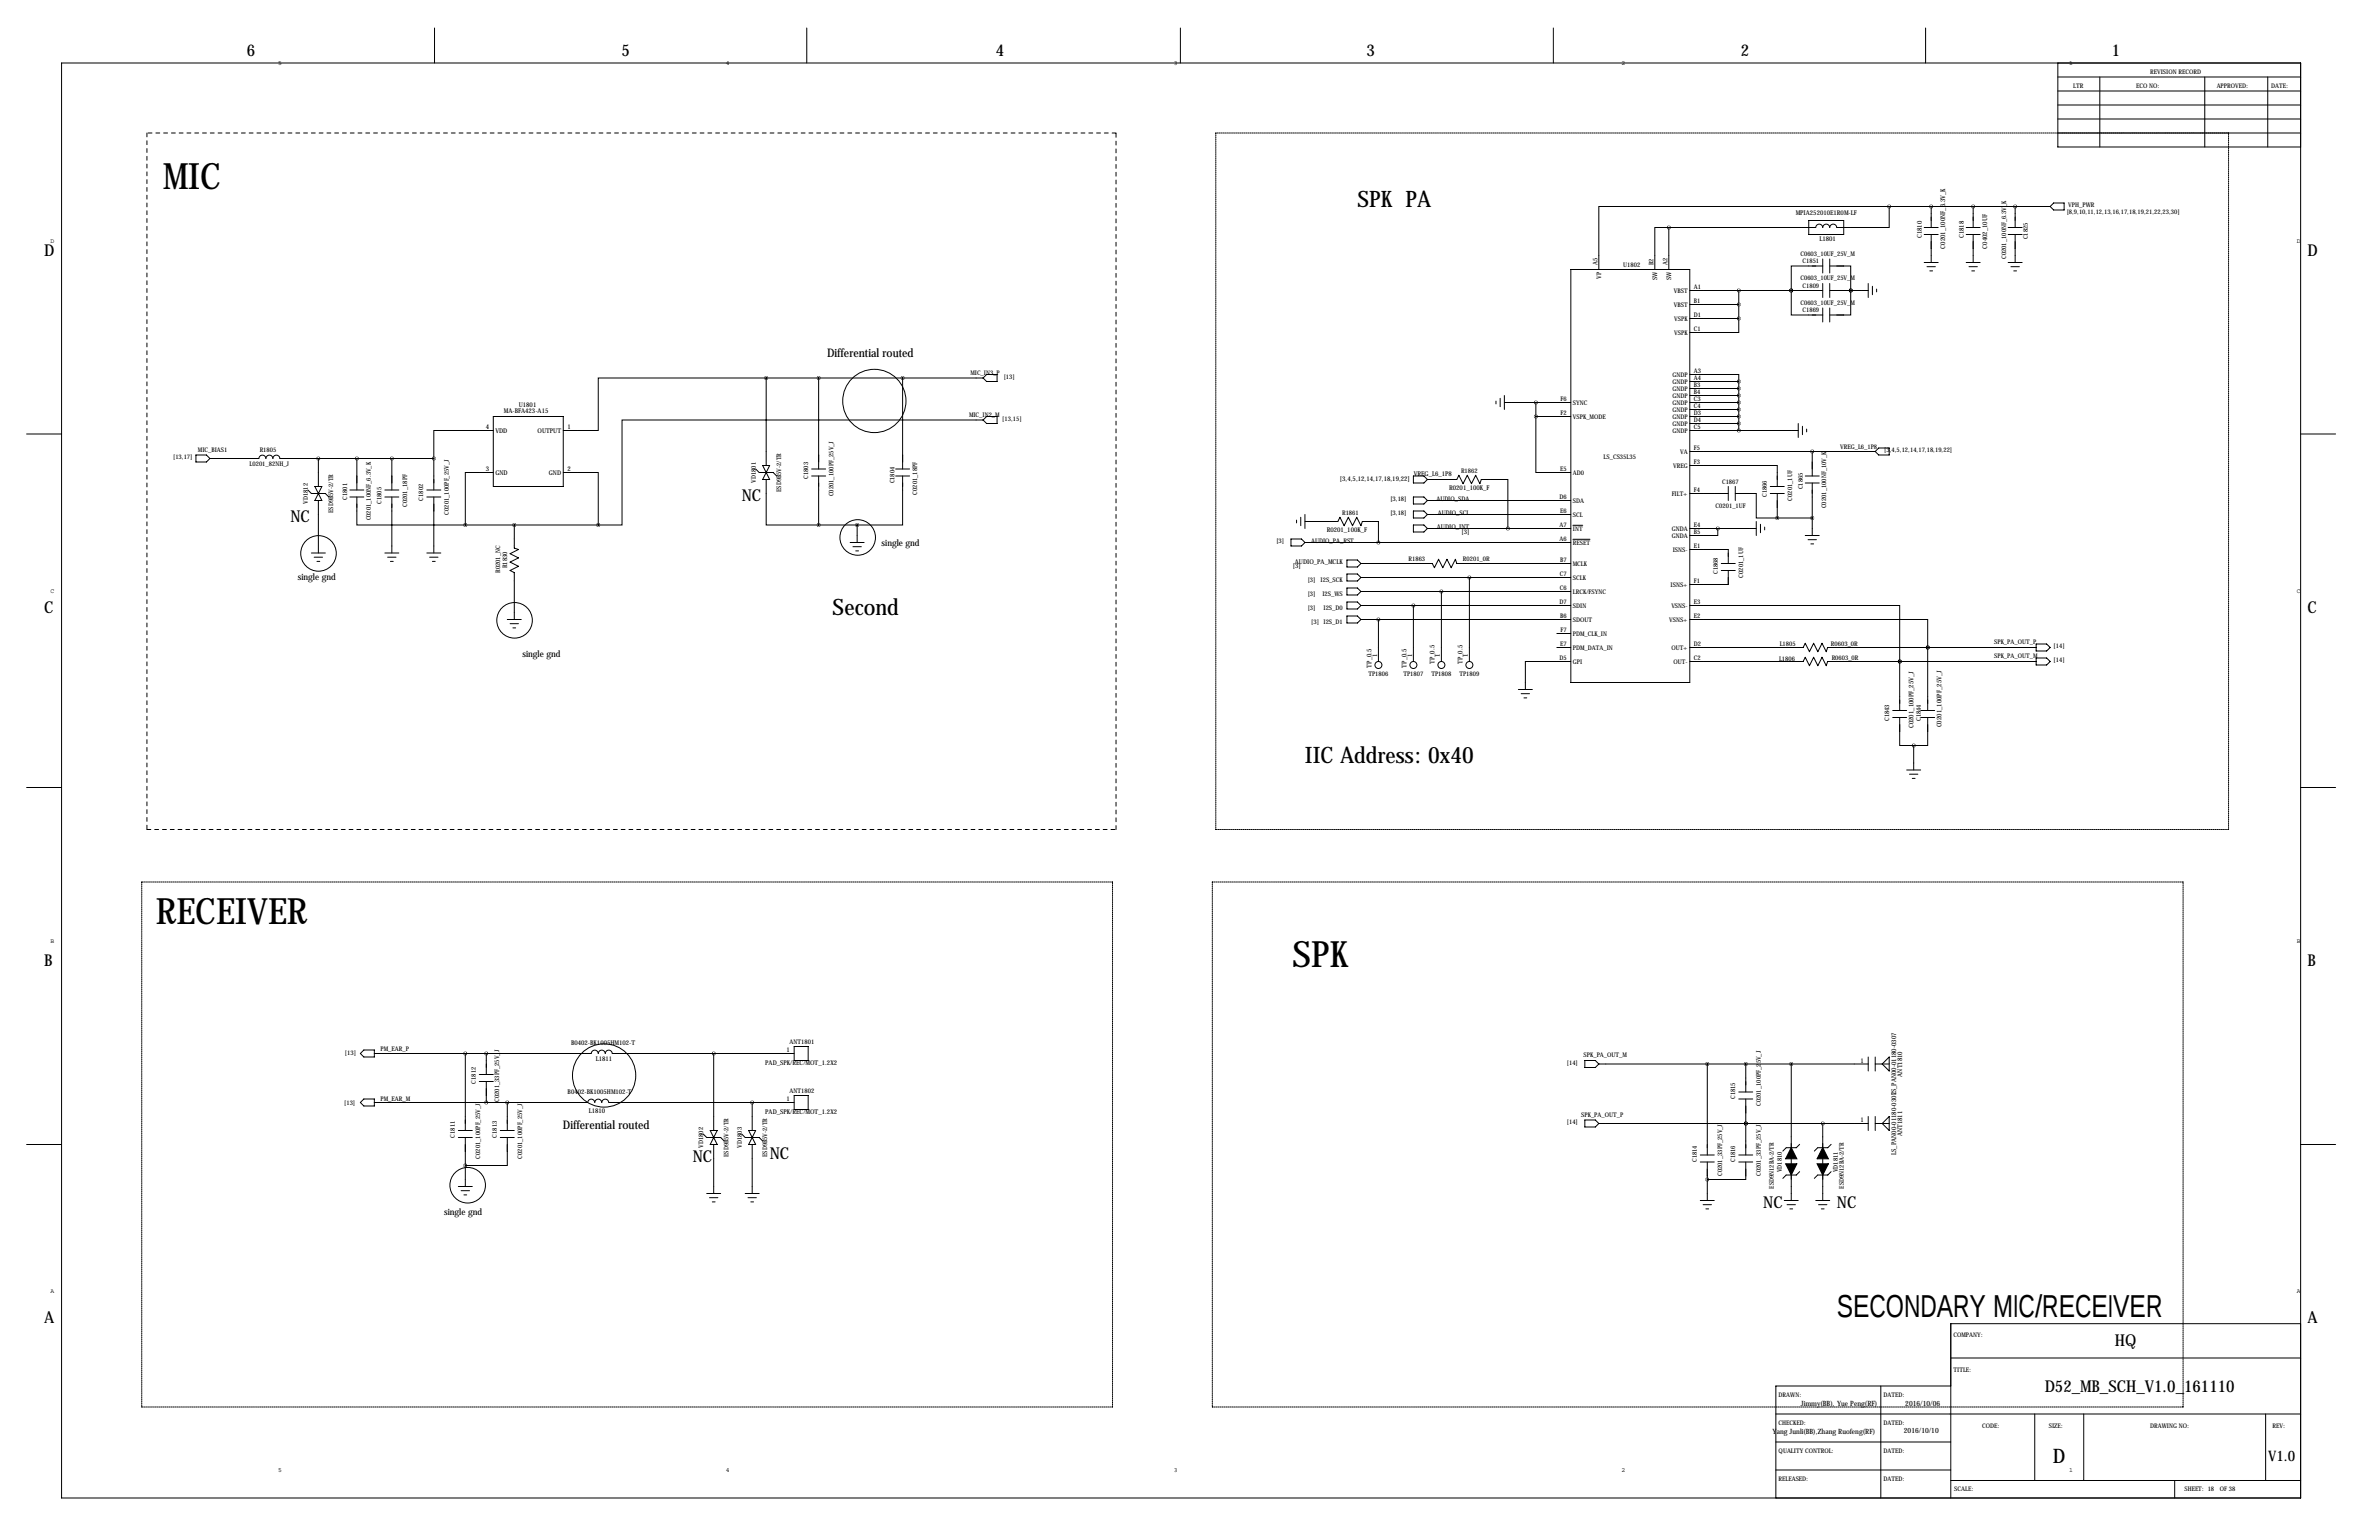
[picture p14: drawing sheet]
<svg xmlns="http://www.w3.org/2000/svg" width="864mm" height="559mm" viewBox="0 0 864 559" stroke-linecap="round" stroke-linejoin="round" font-family="sans-serif">
<defs><g id="words">
<g font-size="13.2">
<text x="59.1" y="68.6">MIC</text>
<text x="56.5" y="335.3">RECEIVER</text>
<text x="469.1" y="350.8">SPK</text>
</g>
<text font-size="11.5" x="666.7" y="478">SECONDARY MIC/RECEIVER</text>
<g font-size="8.2">
<text x="492.8" y="75.2">SPK PA</text>
<text x="302.3" y="223">Second</text>
<text x="473.7" y="276.9">IIC Address: 0x40</text>
</g>
<text font-size="7.3" x="745.2" y="530.9">D</text>
<g font-size="5.9">
<text x="89.7" y="20.3">6</text>
<text x="225.6" y="20.3">5</text>
<text x="361.4" y="20.3">4</text>
<text x="496.1" y="20.3">3</text>
<text x="632" y="20.3">2</text>
<text x="766.6" y="20.3">1</text>
<text x="16" y="92.7">D</text>
<text x="837.7" y="92.7">D</text>
<text x="269.2" y="181.6">NC</text>
<text x="105.4" y="189.2">NC</text>
<text x="16" y="222.3">C</text>
<text x="837.7" y="222.3">C</text>
<text x="16" y="350.5">B</text>
<text x="837.7" y="350.5">B</text>
<text x="251.5" y="421.6">NC</text>
<text x="279.4" y="420.4">NC</text>
<text x="640.1" y="438.1">NC</text>
<text x="666.7" y="438.1">NC</text>
<text x="16" y="480.1">A</text>
<text x="837.7" y="480.1">A</text>
<text x="767.7" y="488.5">HQ</text>
<text x="742.3" y="505">D52_MB_SCH_V1.0_161110</text>
</g>
<text font-size="5.3" x="823.3" y="530.2">V1.0</text>
<g font-size="4.3">
<text x="300.2" y="129.5">Differential routed</text>
<text x="204.4" y="409.5">Differential routed</text>
</g>
<g font-size="3.3">
<text x="320" y="198.1">single gnd</text>
<text x="108.1" y="210.6">single gnd</text>
<text x="189.7" y="238.6">single gnd</text>
<text x="161.2" y="441">single gnd</text>
</g>
<g font-size="2.6">
<text x="653.7" y="510.2">Jimmy(BB), Yue Peng(RF)</text>
<text x="691.6" y="510.2">2016/10/06</text>
<text x="643.5" y="520.4">Yang Junli(BB),Zhang Ruofeng(RF)</text>
<text x="691.1" y="520.1">2016/10/10</text>
</g>
<g font-size="2.4">
<text x="651.9" y="77.9">MPIA252010E1R0M-LF</text>
<text x="660.5" y="87.4">L1801</text>
<text x="697.6" y="86.4" transform="rotate(-90 697.6 86.4)">C1810</text>
<text x="712.9" y="86.4" transform="rotate(-90 712.9 86.4)">C1818</text>
<text x="706.1" y="90.2" transform="rotate(-90 706.1 90.2)">C0201_100NF_6.3V_K</text>
<text x="721.4" y="90.2" transform="rotate(-90 721.4 90.2)">C0402_10UF</text>
<text x="182.9" y="149.7">MA-BFA423-A15</text>
<text x="188.3" y="147.6">U1801</text>
<text x="176.3" y="155.7">4</text>
<text x="206" y="155.7">1</text>
<text x="179.8" y="157">VDD</text>
<text x="195.1" y="157">OUTPUT</text>
<text x="176.3" y="170.9">3</text>
<text x="179.8" y="172.3">GND</text>
<text x="199.2" y="172.3">GND</text>
<text x="206" y="170.9">2</text>
<text x="513.2" y="172.7">VREG_L6_1P8</text>
<text x="486.4" y="174.4">[3,4,5,12,14,17,18,19,22]</text>
<text x="526.1" y="177.8">R0201_100K_F</text>
<text x="521.6" y="191.8">AUDIO_INT</text>
<text x="481.6" y="193">R0201_100K_F</text>
<text x="530.5" y="193.9">[3]</text>
<text x="469.3" y="206.1">[3]</text>
<text x="470" y="204.5">AUDIO_PA_MCLK</text>
<text x="499.9" y="238.5" transform="rotate(-90 499.9 238.5)">1</text>
<text x="512.6" y="238.5" transform="rotate(-90 512.6 238.5)">1</text>
<text x="522.7" y="238.5" transform="rotate(-90 522.7 238.5)">1</text>
<text x="532.9" y="238.5" transform="rotate(-90 532.9 238.5)">1</text>
<text x="497.8" y="242.2" transform="rotate(-90 497.8 242.2)">TP_0.5</text>
<text x="510.5" y="242.2" transform="rotate(-90 510.5 242.2)">TP_0.5</text>
<text x="520.7" y="241" transform="rotate(-90 520.7 241)">TP_0.5</text>
<text x="530.9" y="241" transform="rotate(-90 530.9 241)">TP_0.5</text>
<text x="704.8" y="263.9" transform="rotate(-90 704.8 263.9)">C0201_100PF_25V_J</text>
<text x="694.6" y="264.2" transform="rotate(-90 694.6 264.2)">C0201_100PF_25V_J</text>
<text x="207.3" y="379.1">B0402-BK1005HM102-T</text>
<text x="285.5" y="381.8">1</text>
<text x="216.3" y="384.8">L1811</text>
<text x="277.8" y="386.5">PAD_SPK/REC/MOT_1.2X2</text>
<text x="675.4" y="385.6">1</text>
<text x="690.5" y="390.7" transform="rotate(-90 690.5 390.7)">ANT1810</text>
<text x="206.1" y="396.9">B0402-BK1005HM102-T</text>
<text x="285.5" y="399.5">1</text>
<text x="688.3" y="397.5" transform="rotate(-90 688.3 397.5)">LS_PAN00-01180-0307</text>
<text x="213.7" y="403.9">L1810</text>
<text x="277.8" y="404.3">PAD_SPK/REC/MOT_1.2X2</text>
<text x="675.4" y="407.2">1</text>
<text x="690.5" y="412.3" transform="rotate(-90 690.5 412.3)">ANT1811</text>
<text x="688.3" y="419.1" transform="rotate(-90 688.3 419.1)">LS_PAN00-01180-0307</text>
</g>
<g font-size="2.3">
<text x="100.9" y="23.5">5</text>
<text x="263.5" y="23.5">4</text>
<text x="426.1" y="23.5">3</text>
<text x="588.6" y="23.5">2</text>
<text x="751.2" y="23.5">1</text>
<text x="780.5" y="26.7">REVISION RECORD</text>
<text x="752.6" y="31.8">LTR</text>
<text x="775.5" y="31.8">ECO NO:</text>
<text x="804.7" y="31.8">APPROVED:</text>
<text x="824.5" y="31.8">DATE:</text>
<text x="750.2" y="77.6">[8,9,10,11,12,13,16,17,18,19,21,22,23,30]</text>
<text x="750.8" y="74.9">VPH_PWR</text>
<text x="18.4" y="88.3">D</text>
<text x="736.2" y="86.9" transform="rotate(-90 736.2 86.9)">C1825</text>
<text x="833.7" y="88.3">D</text>
<text x="653.6" y="92.7">C0603_10UF_25V_M</text>
<text x="654.3" y="95.6">C1851</text>
<text x="728.2" y="94" transform="rotate(-90 728.2 94)">C0201_100NF_6.3V_K</text>
<text x="579.9" y="96.3" transform="rotate(-90 579.9 96.3)">A5</text>
<text x="581.2" y="101.1" transform="rotate(-90 581.2 101.1)">VP</text>
<text x="589.3" y="97">U1802</text>
<text x="600.2" y="96.3" transform="rotate(-90 600.2 96.3)">B2</text>
<text x="601.5" y="101.6" transform="rotate(-90 601.5 101.6)">SW</text>
<text x="605.3" y="96.3" transform="rotate(-90 605.3 96.3)">A2</text>
<text x="606.6" y="101.6" transform="rotate(-90 606.6 101.6)">SW</text>
<text x="653.6" y="101.6">C0603_10UF_25V_M</text>
<text x="607.6" y="106.2">VBST</text>
<text x="614.9" y="104.9">A1</text>
<text x="654.3" y="104.5">C1809</text>
<text x="607.6" y="111.3">VBST</text>
<text x="614.9" y="110">B1</text>
<text x="653.6" y="110.5">C0603_10UF_25V_M</text>
<text x="654.3" y="113.4">C1869</text>
<text x="607.8" y="116.4">VSPK</text>
<text x="614.9" y="115.1">D1</text>
<text x="607.8" y="121.5">VSPK</text>
<text x="614.9" y="120.1">C1</text>
<text x="352.3" y="135.9">MIC_IN3_P</text>
<text x="364.3" y="137.5">[13]</text>
<text x="607.1" y="136.7">GNDP</text>
<text x="614.9" y="135.4">A3</text>
<text x="614.9" y="137.9">A4</text>
<text x="607.1" y="139.2">GNDP</text>
<text x="607.1" y="141.8">GNDP</text>
<text x="614.9" y="140.5">B3</text>
<text x="614.9" y="143">B4</text>
<text x="566.5" y="145.5">F6</text>
<text x="571" y="146.9">SYNC</text>
<text x="607.1" y="144.3">GNDP</text>
<text x="607.1" y="146.9">GNDP</text>
<text x="607.1" y="149.4">GNDP</text>
<text x="614.9" y="145.5">C3</text>
<text x="614.9" y="148.1">C4</text>
<text x="351.8" y="151.1">MIC_IN2_M</text>
<text x="363.9" y="152.7">[13,15]</text>
<text x="566.5" y="150.6">F2</text>
<text x="571" y="151.9">VSPK_MODE</text>
<text x="607.1" y="154.5">GNDP</text>
<text x="607.1" y="151.9">GNDP</text>
<text x="614.9" y="155.7">C5</text>
<text x="614.9" y="153.2">D4</text>
<text x="614.9" y="150.6">D3</text>
<text x="607.1" y="157">GNDP</text>
<text x="62.9" y="166.7">[13,17]</text>
<text x="71.9" y="163.8">MIC_BIAS1</text>
<text x="94.3" y="163.8">R1805</text>
<text x="582.1" y="166.5">LS_CS35L35</text>
<text x="609.9" y="164.6">VA</text>
<text x="614.9" y="163.3">F5</text>
<text x="668" y="162.9">VREG_L6_1P8</text>
<text x="684" y="164.2">[3,4,5,12,14,17,18,19,22]</text>
<text x="90.6" y="169.3">L0201_82NH_J</text>
<text x="293.4" y="173.7" transform="rotate(-90 293.4 173.7)">C1803</text>
<text x="530.4" y="171.4">R1862</text>
<text x="566.3" y="170.9">E5</text>
<text x="571" y="172.3">AD0</text>
<text x="607.4" y="169.7">VREG</text>
<text x="614.9" y="168.4">F3</text>
<text x="274.3" y="175.2" transform="rotate(-90 274.3 175.2)">VD1801</text>
<text x="283.6" y="178.5" transform="rotate(-90 283.6 178.5)">ESD9B5V-2/TR</text>
<text x="324.7" y="175.4" transform="rotate(-90 324.7 175.4)">C1804</text>
<text x="332.9" y="179.5" transform="rotate(-90 332.9 179.5)">C0201_18PF</text>
<text x="606.9" y="179.9">FILT+</text>
<text x="614.9" y="178.6">F4</text>
<text x="625.1" y="175.6">C1867</text>
<text x="654.4" y="177.5" transform="rotate(-90 654.4 177.5)">C1865</text>
<text x="111.8" y="182.8" transform="rotate(-90 111.8 182.8)">VD1812</text>
<text x="126.1" y="181.3" transform="rotate(-90 126.1 181.3)">C1801</text>
<text x="138.4" y="182.8" transform="rotate(-90 138.4 182.8)">C1805</text>
<text x="147.9" y="184" transform="rotate(-90 147.9 184)">C0201_18PF</text>
<text x="153.7" y="181.6" transform="rotate(-90 153.7 181.6)">C1802</text>
<text x="302.6" y="180.1" transform="rotate(-90 302.6 180.1)">C0201_100PF_25V_J</text>
<text x="504.7" y="182">[3,18]</text>
<text x="521.4" y="181.6">AUDIO_SDA</text>
<text x="566.1" y="181.1">D6</text>
<text x="571" y="182.4">SDA</text>
<text x="622.8" y="184.1">C0201_1UF</text>
<text x="641.3" y="180.3" transform="rotate(-90 641.3 180.3)">C1866</text>
<text x="650.6" y="181.6" transform="rotate(-90 650.6 181.6)">C0201_1UF</text>
<text x="662.9" y="184.4" transform="rotate(-90 662.9 184.4)">C0201_100NF_10V_K</text>
<text x="121" y="186.1" transform="rotate(-90 121 186.1)">ESD9B5V-2/TR</text>
<text x="134.6" y="188.9" transform="rotate(-90 134.6 188.9)">C0201_100NF_6.3V_K</text>
<text x="162.9" y="186.7" transform="rotate(-90 162.9 186.7)">C0201_100PF_25V_J</text>
<text x="487.2" y="186.7">R1861</text>
<text x="504.7" y="187">[3,18]</text>
<text x="521.9" y="186.7">AUDIO_SCL</text>
<text x="566.1" y="191.3">A7</text>
<text x="566.3" y="186.2">E6</text>
<text x="571" y="187.5">SCL</text>
<text x="614.9" y="191.3">E4</text>
<text x="463.3" y="197.2">[3]</text>
<text x="475.9" y="196.8">AUDIO_PA_RST</text>
<text x="566.1" y="196.3">A6</text>
<text x="571" y="197.7">RESET</text>
<text x="571" y="192.6">INT</text>
<text x="606.9" y="192.6">GNDA</text>
<text x="606.9" y="195.1">GNDA</text>
<text x="614.9" y="193.8">B5</text>
<text x="511.3" y="203.5">R1863</text>
<text x="531.1" y="203.5">R0201_0R</text>
<text x="566.3" y="204">B7</text>
<text x="607.2" y="200.2">ISNS-</text>
<text x="614.9" y="198.9">E1</text>
<text x="181.6" y="208" transform="rotate(-90 181.6 208)">R0201_NC</text>
<text x="184.1" y="206.2" transform="rotate(-90 184.1 206.2)">R1830</text>
<text x="566.2" y="209">C7</text>
<text x="571" y="205.3">MCLK</text>
<text x="623.6" y="208.3" transform="rotate(-90 623.6 208.3)">C1868</text>
<text x="632.8" y="209.6" transform="rotate(-90 632.8 209.6)">C0201_1UF</text>
<text x="18.4" y="215.3">C</text>
<text x="474.8" y="211.2">[3]</text>
<text x="479.4" y="211.2">I2S_SCK</text>
<text x="566.2" y="214.1">C6</text>
<text x="571" y="215.4">LRCK/FSYNC</text>
<text x="571" y="210.4">SCLK</text>
<text x="606.5" y="212.9">ISNS+</text>
<text x="614.9" y="211.6">F1</text>
<text x="833.7" y="215.3">C</text>
<text x="474.8" y="221.3">[3]</text>
<text x="474.8" y="216.2">[3]</text>
<text x="480" y="216.2">I2S_WS</text>
<text x="480.4" y="221.3">I2S_D0</text>
<text x="566.1" y="219.2">D7</text>
<text x="571" y="220.5">SDIN</text>
<text x="606.7" y="220.5">VSNS-</text>
<text x="614.9" y="219.2">E3</text>
<text x="476" y="226.4">[3]</text>
<text x="480.4" y="226.4">I2S_D1</text>
<text x="566.3" y="224.3">B6</text>
<text x="571" y="225.6">SDOUT</text>
<text x="605.9" y="225.6">VSNS+</text>
<text x="614.9" y="224.3">E2</text>
<text x="566.5" y="229.4">F7</text>
<text x="571" y="230.7">PDM_CLK_IN</text>
<text x="723.9" y="233.7">SPK_PA_OUT_P</text>
<text x="566.1" y="239.5">D5</text>
<text x="566.3" y="234.4">E7</text>
<text x="571" y="235.8">PDM_DATA_IN</text>
<text x="606.7" y="235.8">OUT+</text>
<text x="614.9" y="239.5">C2</text>
<text x="614.9" y="234.4">D2</text>
<text x="645.8" y="239.8">L1806</text>
<text x="646.1" y="234.4">L1805</text>
<text x="664.7" y="234.4">R0603_0R</text>
<text x="664.9" y="239.5">R0603_0R</text>
<text x="723.9" y="238.8">SPK_PA_OUT_M</text>
<text x="745.5" y="235.3">[14]</text>
<text x="496.8" y="245.1">TP1806</text>
<text x="509.5" y="245.1">TP1807</text>
<text x="519.6" y="245.1">TP1808</text>
<text x="529.8" y="245.1">TP1809</text>
<text x="571" y="240.8">GPI</text>
<text x="607.5" y="240.8">OUT-</text>
<text x="745.5" y="240.4">[14]</text>
<text x="685.8" y="261.6" transform="rotate(-90 685.8 261.6)">C1843</text>
<text x="697.2" y="261.6" transform="rotate(-90 697.2 261.6)">C1844</text>
<text x="18.4" y="342.3">B</text>
<text x="833.7" y="342.3">B</text>
<text x="125.2" y="383">[13]</text>
<text x="138.2" y="381.4">PM_EAR_P</text>
<text x="286.7" y="378.7">ANT1801</text>
<text x="574.9" y="383.5">SPK_PA_OUT_M</text>
<text x="568.8" y="386.4">[14]</text>
<text x="172.7" y="393.2" transform="rotate(-90 172.7 393.2)">C1812</text>
<text x="125" y="401">[13]</text>
<text x="138.2" y="399.6">PM_EAR_M</text>
<text x="181.2" y="399.8" transform="rotate(-90 181.2 399.8)">C0201_33PF_25V_J</text>
<text x="286.7" y="396.5">ANT1802</text>
<text x="629.9" y="398.8" transform="rotate(-90 629.9 398.8)">C1815</text>
<text x="639.2" y="401.3" transform="rotate(-90 639.2 401.3)">C0201_100PF_25V_J</text>
<text x="574" y="405.1">SPK_PA_OUT_P</text>
<text x="165.1" y="412.8" transform="rotate(-90 165.1 412.8)">C1811</text>
<text x="180.3" y="412.8" transform="rotate(-90 180.3 412.8)">C1813</text>
<text x="568.8" y="408">[14]</text>
<text x="255.3" y="416.5" transform="rotate(-90 255.3 416.5)">VD1802</text>
<text x="264.5" y="419.8" transform="rotate(-90 264.5 419.8)">ESD9B5V-2/TR</text>
<text x="269.2" y="416.5" transform="rotate(-90 269.2 416.5)">VD1803</text>
<text x="278.5" y="419.8" transform="rotate(-90 278.5 419.8)">ESD9B5V-2/TR</text>
<text x="174.3" y="420.4" transform="rotate(-90 174.3 420.4)">C0201_100PF_25V_J</text>
<text x="189.6" y="420.4" transform="rotate(-90 189.6 420.4)">C0201_100PF_25V_J</text>
<text x="615.9" y="421.6" transform="rotate(-90 615.9 421.6)">C1814</text>
<text x="629.9" y="421.6" transform="rotate(-90 629.9 421.6)">C1816</text>
<text x="646.8" y="425.4" transform="rotate(-90 646.8 425.4)">VD1810</text>
<text x="667.1" y="425.4" transform="rotate(-90 667.1 425.4)">VD1811</text>
<text x="625.2" y="426.7" transform="rotate(-90 625.2 426.7)">C0201_33PF_25V_J</text>
<text x="639.2" y="426.7" transform="rotate(-90 639.2 426.7)">C0201_33PF_25V_J</text>
<text x="643.9" y="431.3" transform="rotate(-90 643.9 431.3)">ESD9N12BA-2/TR</text>
<text x="669.3" y="431.3" transform="rotate(-90 669.3 431.3)">ESD9N12BA-2/TR</text>
<text x="18.4" y="469.3">A</text>
<text x="833.7" y="469.3">A</text>
<text x="709.2" y="485.1">COMPANY:</text>
<text x="709.2" y="497.8">TITLE:</text>
<text x="645.7" y="506.7">DRAWN:</text>
<text x="683.8" y="506.7">DATED:</text>
<text x="645.7" y="516.9">CHECKED:</text>
<text x="683.8" y="516.9">DATED:</text>
<text x="719.6" y="518.2">CODE:</text>
<text x="743.7" y="518.2">SIZE:</text>
<text x="780.5" y="518.2">DRAWING NO:</text>
<text x="825" y="518.2">REV:</text>
<text x="645.7" y="527">QUALITY CONTROL:</text>
<text x="683.8" y="527">DATED:</text>
<text x="100.9" y="534">5</text>
<text x="263.5" y="534">4</text>
<text x="426.1" y="534">3</text>
<text x="588.6" y="534">2</text>
<text x="645.7" y="537.2">RELEASED:</text>
<text x="683.8" y="537.2">DATED:</text>
<text x="751.2" y="534">1</text>
<text x="709.4" y="541">SCALE:</text>
<text x="793" y="541">SHEET: 18</text>
<text x="805.8" y="541">OF 38</text>
</g>
</g></defs>
<path d="M441.4 48.3v252.7M809 48.3h-367.6M441.4 301h367.6M809 301v-252.7M51.5 320v190.5M403.9 320h-352.4M440.1 320v190.5M792.5 320h-352.4M51.5 510.5h352.4M403.9 510.5v-190.5M440.1 510.5h352.4M792.5 510.5v-190.5" fill="none" stroke="#000" stroke-width=".36" stroke-dasharray=".4 .4"/>
<path d="M53.3 48.3v252.7M405.1 48.3h-351.8M53.3 301h351.8M405.1 301v-252.7" fill="none" stroke="#000" stroke-width=".36" stroke-dasharray="1.4 1.4"/>
<g fill="none" stroke="#000" stroke-width=".36">
<path d="M157.7 10.2v12.7M292.9 10.2v12.7M428.5 10.2v12.7M563.9 10.2v12.7M699 10.2v12.7M22.4 22.9h812.8v520.7h-812.8zM747 22.9v30.4h88.2M747 38.1h88.2M747 33h88.2M747 27.9h88.2M762.3 27.9v25.4M800.4 27.9v25.4"/>
<path d="M823.2 27.9v25.4M747 48.3h88.2M747 43.2h88.2M685.8 74.9v7.7h-19.1a1.27 1.27 0 0 0-1.2-1.3 1.27 1.27 0 0 0-1.3 1.2M685.8 74.9h-105.4v22.9M685.8 74.9h58.4M701 74.9v7.7M716.3 74.9v7.7M731.5 74.9v7.7M745.5 73.7h3.8v2.5h-3.8l-1.3-1.3zM570.2 97.8h43.2v149.8h-43.2zM605.8 82.6h-5.1v15.2"/>
<path d="M605.8 82.6h53.3M605.8 82.6v15.2M656.6 80h12.7v5.1h-12.7zM659.1 82.5a1.27 1.27 0 0 1 1.3-1.2 1.27 1.27 0 0 1 1.3 1.3M661.7 96.5h-11.5v8.9M661.7 94v5.1M661.7 82.5a1.27 1.27 0 0 1 1.2-1.2 1.27 1.27 0 0 1 1.3 1.3M664.2 96.5h7.6v8.9M664.2 94v5.1M698.5 82.6h5.1M698.5 85.1h5.1M698.5 95.2h5.1"/>
<path d="M699.5 96.8h3.1M700.5 98.3h1M701 85.1v10.1M713.7 82.6h5.1M713.7 85.1h5.1M713.7 95.2h5.1M714.8 96.8h3M715.8 98.3h1M716.3 85.1v10.1M729 82.6h5.1M729 85.1h5.1M729 95.2h5.1"/>
<path d="M730 96.8h3M731 98.3h1M731.5 85.1v10.1M613.4 105.4h48.3M613.4 115.6h17.8M613.4 110.5h17.8M631.2 115.6v5h-17.8M631.2 105.4v10.2M650.2 105.4h.1M650.2 105.4v8.9h11.5M661.7 102.9v5M661.7 111.8v5"/>
<path d="M664.2 105.4h14M664.2 102.9v5M664.2 111.8v5M671.8 105.4h.1M671.8 105.4v8.9h-7.6M678.2 102.9v5M679.7 103.9v3M681.2 104.9v1M278.1 137.2h-60.9v19h-12.7M278.1 137.2v31.7M278.1 137.2h78.8M297.2 137.2v33"/>
<path d="M327.7 137.2v33M358.1 135.9h3.8v2.5h-3.8l-1.2-1.2zM613.4 135.9h17.8v2.5M613.4 138.4h17.8M631.2 138.4v17.8M9.7 157.5h12.7M179.1 156.2h-21.6v10.2M179.1 151.1h25.4v25.4h-25.4zM356.9 152.4h-131.1v38.1h-8.6M356.9 152.4l1.2-1.3h3.8v2.6h-3.8zM543.1 145.5v1.1M544.6 144.5v3.1"/>
<path d="M546.1 146.1h24.1M546.1 143.5v5.1M557.5 151.1v20.3h12.7M557.5 151.1h12.7M557.5 146.1v5M613.4 151.1h17.8M613.4 156.2h39.4M613.4 146.1h17.8M613.4 141h17.8M613.4 143.5h17.8M613.4 148.6h17.8M613.4 153.7h17.8"/>
<path d="M652.8 153.7v5.1M654.3 154.7v3M655.8 155.7v1M835.2 157.5h12.7M71.1 165.1h3.8l1.3 1.3-1.3 1.2h-3.8zM76.2 166.4h17.8a1.27 1.27 0 0 1 1.3-1.2 1.27 1.27 0 0 1 1.2 1.2 1.27 1.27 0 0 1 1.3-1.2 1.27 1.27 0 0 1 1.3 1.2 1.27 1.27 0 0 1 1.2-1.2 1.27 1.27 0 0 1 1.3 1.2h55.9M111.8 177.8l1.2 1.3h5.1l1.3 1.2M114.3 176.5h2.5l-2.5 5.1h2.5zM115.6 166.4v10.1M127 177.8h5.1M129.5 166.4v11.4M139.7 177.8h5.1"/>
<path d="M142.2 166.4v11.4M154.9 177.8h5.1M157.5 166.4v11.4M179.1 171.4h-10.2v19.1M204.5 171.4h12.7v19.1M274.3 170.2l1.3 1.2h5.1l1.2 1.3M276.9 168.9l2.5 5.1h-2.5l2.5-5.1zM278.1 174v16.5h19.1M294.6 172.7h5.1M294.6 170.2h5.1M297.2 172.7v17.8M325.1 172.7h5.1"/>
<path d="M325.1 170.2h5.1M327.7 172.7v17.8h-16.6M513.1 172.7h3.8l1.3 1.3-1.3 1.3h-3.8zM518.2 174h10.6l.8-1.5 1.5 3 1.5-3 1.6 3 1.5-3 1.5 3 .5-1.5h9.7v17.8M613.4 168.9h31.8v7.6M613.4 179.1h14M613.4 163.8h67.3M627.4 176.5v5.1M629.9 179.1h7.6v8.9h7.7M629.9 176.5v5.1M642.6 176.5h5.1M642.6 179.1h5.1"/>
<path d="M645.2 179.1v8.9M655.3 172.7h5.1M655.3 175.3h5.1M657.9 163.8v8.9M657.9 175.3v19M680.7 163.8l1.3-1.2h3.8v2.5h-3.8zM115.6 181.6v19.1M127 180.3h5.1M129.5 180.3v10.2h39.4M139.7 180.3h5.1M142.2 180.3v20.4M154.9 180.3h5.1"/>
<path d="M157.5 180.3v20.4M168.9 190.5h48.3M186.7 190.5v8.4l1.5 .5-3 1.5 3 1.5-3 1.6 3 1.5-3 1.5 1.5 .8v17M297.2 190.5h13.9M308.6 196.8h5.1M309.6 198.4h3.1M310.6 199.9h1.1M311.1 190.5v6.3M468.6 195.6h3.8l1.3 1.2-1.3 1.3h-3.8zM470.7 188.7v1M472.2 187.7v3.1M473.7 189.2h11.9l.8-1.5 1.5 3.1 1.6-3.1 1.5 3.1 1.5-3.1 1.5 3.1 .5-1.6h5.9v7.6"/>
<path d="M473.7 196.8h96.5M473.7 186.7v5.1M513.1 180.3h3.8l1.3 1.3-1.3 1.3h-3.8zM513.1 185.4h3.8l1.3 1.3-1.3 1.3h-3.8zM513.1 190.5h3.8l1.3 1.3-1.3 1.2h-3.8zM518.2 181.6h52M518.2 191.8h52M518.2 186.7h52M571 195.7h6.2M571 190.6h3.5M613.4 199.4h14v5.1M613.4 191.8h24.1"/>
<path d="M623.6 191.8v2.5h-10.2M637.5 189.2v5.1M639.1 190.2v3.1M640.6 191.3v1M645.2 188h12.7M655.3 194.3h5.1M656.3 195.8h3.1M657.4 197.4h1M113 200.7h5.1M114 202.2h3.1M115.1 203.7h1M139.7 200.7h5.1"/>
<path d="M140.7 202.2h3.1M141.7 203.7h1M154.9 200.7h5.1M156 202.2h3M157 203.7h1M488.9 203.2h3.9l1.2 1.3-1.2 1.2h-3.9zM488.9 208.3h3.9l1.2 1.3-1.2 1.2h-3.9zM488.9 213.4h3.9l1.2 1.2-1.2 1.3h-3.9zM488.9 218.4h3.9l1.2 1.3-1.2 1.3h-3.9zM494 219.7h76.2M494 214.6h76.2M494 204.5h25.9l.8 1.5 1.5-3.1 1.5 3.1 1.6-3.1 1.5 3.1 1.5-3.1 .5 1.6h41.4"/>
<path d="M494 209.6h76.2M513.1 219.7v20.3M523.2 214.6v25.4M533.4 209.6v30.4M613.4 219.7h76.2v20.3M624.8 204.5h5.1M624.8 207h5.1M627.4 207v5.1h-14M184.1 224.8h5.1M185.2 226.3h3M186.2 227.8h1M488.9 223.5h3.9l1.2 1.3-1.2 1.3h-3.9z"/>
<path d="M494 224.8h76.2M500.4 224.8v15.2M565.1 234.9h5.1M565.1 229.9h5.1M613.4 224.8h86.4v10.1M613.4 234.9h41.2l.7-1.5 1.5 3.1 1.6-3.1 1.5 3.1 1.5-3.1 1.5 3.1 .5-1.6h75.7M699.8 234.9h.1M699.8 234.9v22.9M739.1 233.7h3.8l1.3 1.2-1.3 1.3h-3.8zM739.1 238.8h3.8l1.3 1.2-1.3 1.3h-3.8zM551.2 250.2h5.1M552.2 251.7h3"/>
<path d="M553.2 253.2h1M570.2 240h-16.5v10.2M613.4 240h41.2l.7-1.5 1.5 3.1 1.6-3.1 1.5 3.1 1.5-3.1 1.5 3.1 .5-1.6h75.7M687.1 257.8h5M689.6 240h.1M689.6 240v17.8M697.2 257.8h5.1M687.1 260.3h5M689.6 260.3v10.2h5.1M692.1 279.4h5.1M694.7 270.5v8.9M697.2 260.3h5.1"/>
<path d="M699.8 260.3v10.2h-5.1M9.7 285.8h12.7M693.2 280.9h3M694.2 282.4h1M835.2 285.8h12.7M288.3 379.7h5.1v5.1h-5.1zM130.8 382.3l1.3-1.3h3.8v2.5h-3.8zM132.1 398.8h3.8v2.5h-3.8l-1.3-1.3zM135.9 382.3h78.7a1.27 1.27 0 0 1 1.3-1.2 1.27 1.27 0 0 1 1.3 1.2 1.27 1.27 0 0 1 1.2-1.2 1.27 1.27 0 0 1 1.3 1.2 1.27 1.27 0 0 1 1.3-1.2 1.27 1.27 0 0 1 1.2 1.2h66.1M168.9 382.3v27.9M174 389.9h5.1M174 392.4h5.1"/>
<path d="M176.5 382.3v7.6M176.5 392.4v7.6M259.1 382.3v27.9M288.3 397.5h5.1v5.1h-5.1zM575.3 384.8h3.8l1.3 1.3-1.3 1.2h-3.8zM580.4 386.1h97.8M619.8 386.1v33M631.2 396.2h5.1M631.2 398.8h5.1M633.7 386.1v10.1M633.7 398.8v20.3M650.2 386.1v31.5"/>
<path d="M678.2 383.5v5.1M680.7 386.1h5.1M680.7 383.5v5.1M685.8 383.5v5.1l-2.5-2.5zM9.7 415.3h12.7M135.9 400h77.5a1.27 1.27 0 0 1 1.2-1.2 1.27 1.27 0 0 1 1.3 1.2 1.27 1.27 0 0 1 1.3-1.2 1.27 1.27 0 0 1 1.2 1.2 1.27 1.27 0 0 1 1.3-1.2 1.27 1.27 0 0 1 1.3 1.2h67.3M166.4 410.2h5M166.4 412.8h5M168.9 412.8v17.7M181.6 410.2h5.1M181.6 412.8h5.1M184.1 412.8v10.1h-15.2"/>
<path d="M184.1 400v10.2M255.3 411.5l1.2 1.3h5.1l1.3 1.2M257.8 410.2h2.5l-2.5 5.1h2.5zM259.1 415.3v17.8M269.2 411.5l1.3 1.3h5.1l1.3 1.2M271.8 410.2h2.5l-2.5 5.1h2.5zM273 400v10.2M273 415.3v17.8M575.3 406.4h3.8l1.3 1.3-1.3 1.2h-3.8zM580.4 407.7h97.8M617.2 419.1h5.1M631.2 419.1h5.1"/>
<path d="M633.7 407.7h.1M653.3 415.2l-1.2 1.3h-3.7l-1.2 1.2M661.7 407.7v9.9M664.7 415.2l-1.2 1.3h-3.7l-1.2 1.2M678.2 405.1v5.1M680.7 405.1v5.1M680.7 407.7h5.1M685.8 405.1v5.1l-2.5-2.5zM835.2 415.3h12.7M166.4 430.5h5M167.4 432.1h3M168.4 433.6h1"/>
<path d="M256.5 433.1h5.1M257.6 434.6h3M258.6 436.1h1M270.5 433.1h5.1M271.5 434.6h3.1M272.5 436.1h1.1M617.2 421.6h5.1M617.2 435.6h5.1M618.2 437.1h3.1M619.3 438.7h1M619.8 421.6v14M631.2 421.6h5.1"/>
<path d="M633.7 421.6v6.4h-13.9M647.7 435.6h5.1M648.7 437.1h3.1M649.7 438.7h1M650.2 420.3v2M650.2 425.4v10.2M653.3 425.1l-1.2 1.3h-3.7l-1.2 1.2M659.1 435.6h5.1M660.1 437.1h3.1M661.2 438.7h1M661.7 420.3v2M661.7 425.4v10.2"/>
<path d="M664.7 425.1l-1.2 1.3h-3.7l-1.2 1.2M708.2 492.8h127M835.2 480.3h-127v63.3M644.7 513.1h190.5M682.8 502.9v40.7M708.2 502.9h-63.5v40.7M738.6 513.1v24.1M756.4 513.1v24.1M822.5 513.1v24.1M644.7 533.4h63.5M644.7 523.2h63.5M708.2 537.2h127"/>
<path d="M789.4 537.2v6.4"/>
<circle cx="317.4" cy="145.5" r="11.5"/>
<circle cx="311.4" cy="195" r="6.5"/>
<circle cx="115.6" cy="200.8" r="6.5"/>
<circle cx="186.8" cy="225.1" r="6.5"/>
<circle cx="500.4" cy="241.3" r="1.27"/>
<circle cx="513.1" cy="241.3" r="1.27"/>
<circle cx="523.2" cy="241.3" r="1.27"/>
<circle cx="533.4" cy="241.3" r="1.27"/>
<circle cx="219.3" cy="390.2" r="11.5"/>
<circle cx="169.8" cy="430.1" r="6.5"/>
</g>
<path d="M650.2 416.4l2.1 4.1h-4.1zM648.2 422.3h4.1l-2.1 4.1zM661.7 416.4l2 4.1h-4.1zM659.6 422.3h4.1l-2 4.1z" fill="#000" stroke="#000" stroke-width=".38"/>
<path d="M619.7 428a.05 .05 0 0 0 .1 0 .05 .05 0 0 0-.1 0zM311.1 190.5a.05 .05 0 0 0 .1 0 .05 .05 0 0 0-.1 0zM327.6 137.2a.05 .05 0 0 0 .1 0 .05 .05 0 0 0-.1 0zM661.6 407.7a.05 .05 0 0 0 .1 0 .05 .05 0 0 0-.1 0zM650.2 386.1a.05 .05 0 0 0 .1 0 .05 .05 0 0 0-.1 0zM633.7 386.1a.05 .05 0 0 0 .1 0 .05 .05 0 0 0-.1 0zM633.7 407.7a.05 .05 0 0 0 .1 0 .05 .05 0 0 0-.1 0zM619.7 386.1a.05 .05 0 0 0 .1 0 .05 .05 0 0 0-.1 0zM633.7 407.7a.05 .05 0 0 0 .1 0 .05 .05 0 0 0-.1 0zM297.1 137.2a.05 .05 0 0 0 .1 0 .05 .05 0 0 0-.1 0zM129.5 166.4a.05 .05 0 0 0 .1 0 .05 .05 0 0 0-.1 0zM186.6 190.5a.05 .05 0 0 0 .1 0 .05 .05 0 0 0-.1 0zM142.2 166.4a.05 .05 0 0 0 .1 0 .05 .05 0 0 0-.1 0zM176.5 400.1a.05 .05 0 0 0 .1 0 .05 .05 0 0 0-.1 0zM168.9 422.9a.05 .05 0 0 0 .1 0 .05 .05 0 0 0-.1 0zM259 382.3a.05 .05 0 0 0 .1 0 .05 .05 0 0 0-.1 0zM273 400.1a.05 .05 0 0 0 .1 0 .05 .05 0 0 0-.1 0zM176.5 382.3a.05 .05 0 0 0 .1 0 .05 .05 0 0 0-.1 0zM168.9 382.3a.05 .05 0 0 0 .1 0 .05 .05 0 0 0-.1 0zM184.1 400.1a.05 .05 0 0 0 .1 0 .05 .05 0 0 0-.1 0zM157.4 166.4a.05 .05 0 0 0 .1 0 .05 .05 0 0 0-.1 0zM168.9 190.5a.05 .05 0 0 0 .1 0 .05 .05 0 0 0-.1 0zM217.1 190.5a.05 .05 0 0 0 .1 0 .05 .05 0 0 0-.1 0zM278.1 137.2a.05 .05 0 0 0 .1 0 .05 .05 0 0 0-.1 0zM297.1 190.5a.05 .05 0 0 0 .1 0 .05 .05 0 0 0-.1 0zM115.5 166.4a.05 .05 0 0 0 .1 0 .05 .05 0 0 0-.1 0zM694.6 270.5a.05 .05 0 0 0 .1 0 .05 .05 0 0 0-.1 0zM731.5 74.9a.05 .05 0 0 0 .1 0 .05 .05 0 0 0-.1 0zM716.2 74.9a.05 .05 0 0 0 .1 0 .05 .05 0 0 0-.1 0zM701 74.9a.05 .05 0 0 0 .1 0 .05 .05 0 0 0-.1 0zM671.8 105.4a.05 .05 0 0 0 .1 0 .05 .05 0 0 0-.1 0zM650.2 105.4a.05 .05 0 0 0 .1 0 .05 .05 0 0 0-.1 0zM631.1 110.5a.05 .05 0 0 0 .1 0 .05 .05 0 0 0-.1 0zM631.1 105.4a.05 .05 0 0 0 .1 0 .05 .05 0 0 0-.1 0zM689.6 240a.05 .05 0 0 0 .1 0 .05 .05 0 0 0-.1 0zM699.7 235a.05 .05 0 0 0 .1 0 .05 .05 0 0 0-.1 0zM500.3 196.9a.05 .05 0 0 0 .1 0 .05 .05 0 0 0-.1 0zM605.7 82.5a.05 .05 0 0 0 .1 0 .05 .05 0 0 0-.1 0zM631.1 115.6a.05 .05 0 0 0 .1 0 .05 .05 0 0 0-.1 0zM631.1 156.2a.05 .05 0 0 0 .1 0 .05 .05 0 0 0-.1 0zM631.1 138.4a.05 .05 0 0 0 .1 0 .05 .05 0 0 0-.1 0zM631.1 141a.05 .05 0 0 0 .1 0 .05 .05 0 0 0-.1 0zM631.1 143.5a.05 .05 0 0 0 .1 0 .05 .05 0 0 0-.1 0zM631.1 146a.05 .05 0 0 0 .1 0 .05 .05 0 0 0-.1 0zM631.1 148.6a.05 .05 0 0 0 .1 0 .05 .05 0 0 0-.1 0zM631.1 151.1a.05 .05 0 0 0 .1 0 .05 .05 0 0 0-.1 0zM631.1 153.7a.05 .05 0 0 0 .1 0 .05 .05 0 0 0-.1 0zM657.8 163.8a.05 .05 0 0 0 .1 0 .05 .05 0 0 0-.1 0zM645.1 188a.05 .05 0 0 0 .1 0 .05 .05 0 0 0-.1 0zM657.8 188a.05 .05 0 0 0 .1 0 .05 .05 0 0 0-.1 0zM623.5 191.8a.05 .05 0 0 0 .1 0 .05 .05 0 0 0-.1 0zM557.5 146.1a.05 .05 0 0 0 .1 0 .05 .05 0 0 0-.1 0zM557.5 151.1a.05 .05 0 0 0 .1 0 .05 .05 0 0 0-.1 0zM650.2 105.4a.05 .05 0 0 0 .1 0 .05 .05 0 0 0-.1 0zM671.8 105.4a.05 .05 0 0 0 .1 0 .05 .05 0 0 0-.1 0zM547.3 191.8a.05 .05 0 0 0 .1 0 .05 .05 0 0 0-.1 0zM500.3 224.8a.05 .05 0 0 0 .1 0 .05 .05 0 0 0-.1 0zM513 219.7a.05 .05 0 0 0 .1 0 .05 .05 0 0 0-.1 0zM523.2 214.6a.05 .05 0 0 0 .1 0 .05 .05 0 0 0-.1 0zM689.6 240a.05 .05 0 0 0 .1 0 .05 .05 0 0 0-.1 0zM699.7 235a.05 .05 0 0 0 .1 0 .05 .05 0 0 0-.1 0z" fill="#000" stroke="#000" stroke-width="1.3"/>
<use href="#words"/>
</svg>
